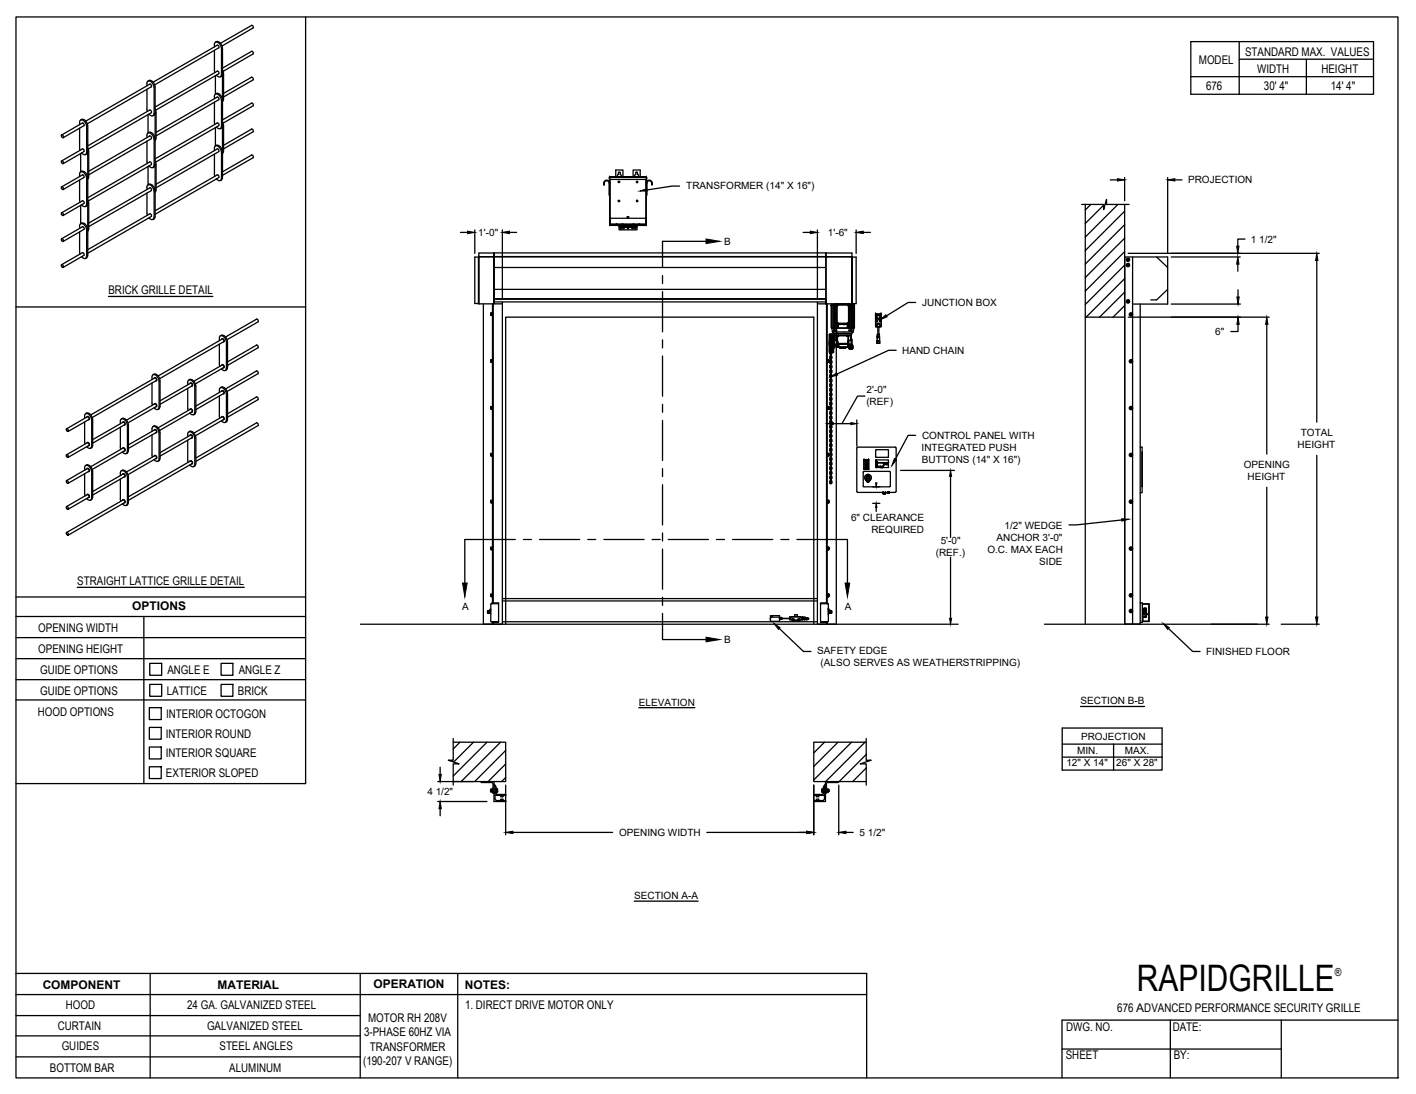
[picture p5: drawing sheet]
<svg xmlns="http://www.w3.org/2000/svg" width="279mm" height="216mm" viewBox="0 0 279 216" stroke-linecap="round" stroke-linejoin="round" font-family="sans-serif">
<defs><g id="words">
<text font-size="7.2" x="224.3" y="195.5">RAPIDGRILLE</text>
<g font-size="2.4">
<text x="245.7" y="11.1">STANDARD MAX. VALUES</text>
<text x="236.6" y="12.7">MODEL</text>
<text x="238" y="17.8">676</text>
<text x="248.1" y="14.4">WIDTH</text>
<text x="249.4" y="17.8">30' 4&quot;</text>
<text x="260.7" y="14.4">HEIGHT</text>
<text x="262.6" y="17.8">14' 4&quot;</text>
<text x="21.4" y="58">BRICK GRILLE DETAIL</text>
<text x="15.2" y="115.4">STRAIGHT LATTICE GRILLE DETAIL</text>
<text x="7.6" y="124.7">OPENING WIDTH</text>
<text x="26.1" y="120.4">OPTIONS</text>
<text x="7.6" y="128.8">OPENING HEIGHT</text>
<text x="7.9" y="132.9">GUIDE OPTIONS</text>
<text x="7.9" y="137.1">GUIDE OPTIONS</text>
<text x="32.9" y="137.1">LATTICE</text>
<text x="33" y="133">ANGLE E</text>
<text x="46.9" y="137.1">BRICK</text>
<text x="47.1" y="133">ANGLE Z</text>
<text x="7.5" y="141.3">HOOD OPTIONS</text>
<text x="32.8" y="141.7">INTERIOR OCTOGON</text>
<text x="32.7" y="145.6">INTERIOR ROUND</text>
<text x="32.7" y="149.5">INTERIOR SQUARE</text>
<text x="32.7" y="153.4">EXTERIOR SLOPED</text>
<text x="8.4" y="195.2">COMPONENT</text>
<text x="42.9" y="195.1">MATERIAL</text>
<text x="73.7" y="195">OPERATION</text>
<text x="91.7" y="195.2">NOTES:</text>
<text x="11.4" y="203.2">CURTAIN</text>
<text x="13" y="199.2">HOOD</text>
<text x="36.9" y="199.1">24 GA. GALVANIZED STEEL</text>
<text x="40.9" y="203.3">GALVANIZED STEEL</text>
<text x="72.6" y="201.7">MOTOR RH 208V</text>
<text x="91.8" y="199.1">1. DIRECT DRIVE MOTOR ONLY</text>
<text x="210.4" y="203.6">DWG. NO.</text>
<text x="220.5" y="199.8">676 ADVANCED PERFORMANCE SECURITY GRILLE</text>
<text x="231.4" y="203.4">DATE:</text>
<text x="12.2" y="207.3">GUIDES</text>
<text x="43.3" y="207.2">STEEL ANGLES</text>
<text x="71.8" y="204.5">3-PHASE 60HZ VIA</text>
<text x="73" y="207.3">TRANSFORMER</text>
<text x="210.3" y="209.1">SHEET</text>
<text x="231.6" y="209">BY:</text>
<text x="9.8" y="211.5">BOTTOM BAR</text>
<text x="45.2" y="211.6">ALUMINUM</text>
<text x="71.6" y="210.2">(190-207 V RANGE)</text>
</g>
<text font-size="2.2" x="263.4" y="192.7">®</text>
<g font-size="2">
<text x="135.4" y="37.3">TRANSFORMER (14&quot; X 16&quot;)</text>
<text x="234.4" y="36.2">PROJECTION</text>
<text x="94.4" y="46.5">1'-0&quot;</text>
<text x="163.4" y="46.5">1'-6&quot;</text>
<text x="246.8" y="47.9">1 1/2&quot;</text>
<text x="142.9" y="48.4">B</text>
<text x="182" y="60.4">JUNCTION BOX</text>
<text x="178" y="69.8">HAND CHAIN</text>
<text x="239.8" y="66.1">6&quot;</text>
<text x="171" y="77.5">2'-0&quot;</text>
<text x="170.9" y="79.9">(REF)</text>
<text x="181.8" y="89">INTEGRATED PUSH</text>
<text x="181.9" y="86.7">CONTROL PANEL WITH</text>
<text x="256" y="88.5">HEIGHT</text>
<text x="256.7" y="86.1">TOTAL</text>
<text x="181.9" y="91.4">BUTTONS (14&quot; X 16&quot;)</text>
<text x="245.4" y="92.4">OPENING</text>
<text x="246.2" y="94.8">HEIGHT</text>
<text x="167.9" y="102.8">6&quot; CLEARANCE</text>
<text x="171.9" y="105.2">REQUIRED</text>
<text x="185.6" y="107.3">5'-0&quot;</text>
<text x="196.6" y="106.7">ANCHOR 3'-0&quot;</text>
<text x="198.2" y="104.3">1/2&quot; WEDGE</text>
<text x="184.6" y="109.7">(REF.)</text>
<text x="194.8" y="109.1">O.C. MAX EACH</text>
<text x="205.1" y="111.4">SIDE</text>
<text x="91.2" y="120.4">A</text>
<text x="166.7" y="120.4">A</text>
<text x="142.9" y="127">B</text>
<text x="161.3" y="129.1">SAFETY EDGE</text>
<text x="161.9" y="131.5">(ALSO SERVES AS WEATHERSTRIPPING)</text>
<text x="238" y="129.3">FINISHED FLOOR</text>
<text x="126" y="139.2">ELEVATION</text>
<text x="213.2" y="139">SECTION B-B</text>
<text x="212.5" y="148.9">MIN.</text>
<text x="213.3" y="146">PROJECTION</text>
<text x="221.9" y="148.9">MAX.</text>
<text x="210.4" y="151.2">12&quot; X 14&quot;</text>
<text x="220.3" y="151.2">26&quot; X 28&quot;</text>
<text x="84.3" y="156.9">4 1/2&quot;</text>
<text x="122.2" y="165">OPENING WIDTH</text>
<text x="169.6" y="165">5 1/2&quot;</text>
<text x="125.1" y="177.4">SECTION A-A</text>
</g>
</g></defs>
<!-- layer: MOTOR RH -->
<g fill="none" stroke="#000" stroke-width=".25">
<path d="M119.1 36.2v.3h.1v-.3M119.1 36.2h.1M119.1 36.1a.58 .58 0 0 1 .6-.5 .58 .58 0 0 1 .6 .6h-.1v2.3h.1M119.2 36.1a.48 .48 0 0 1 .5-.4 .48 .48 0 0 1 .5 .4M120.3 35h.1M120.3 35.4v9.1h7.2v-9.1M120.3 34.9v.1M120.4 35.4v7.7M121.5 34.9v-1.4h1.4v1.4M122 35.9h.3l-.2 .1zM122 34.1l.2-.2 .2 .2M122 34.1l-.2 .8"/>
<path d="M122.1 35.9v-.1v.1M122.1 39.5l.2 .1-.2 .2-.1-.1zM122.4 34.1l.2 .8M124.9 34.9v-1.4h1.4v1.4M125.4 34.1l.2-.2 .2 .2M125.5 34.1l-.3 .8M125.6 39.6l.1-.1 .2 .2-.2 .1zM125.6 35.9l.1-.1 .2 .1-.2 .1zM125.8 34.1l.2 .8M127.4 35.4l.1 9.1M127.5 34.9v.1M127.5 34.9h-7.2v.1h7.3v.4h-7.3v-.4l-.1 .4v-.4"/>
<path d="M127.5 34.9l.1 .1M127.5 35h.1M127.6 35v.4zM127.6 36.1a.48 .48 0 0 1 .5-.4 .48 .48 0 0 1 .5 .4M128.6 36.2v.3h.1v-.3M128.6 36.2h.1M128.7 36.1a.58 .58 0 0 0-.6-.5 .58 .58 0 0 0-.6 .5l.2 .1v2.3h-.2M218.3 39.9l-.2 .2M94.4 50.7v9.2M94.5 59.9v.1M94.5 50.7v9.2M94.5 50.7h-.1"/>
<path d="M94.5 50.7h.1M94.5 50.7h68.4v8.9h-65.4M94.5 50.7h-.8v9.2h.8M94.5 50.7h2.7M94.5 60v-10.1h2.9v10.1M94.5 60h4.6M97.2 60v59M97.3 50.7h.1M97.3 60v59M97.4 59.1v.7M97.4 58.9h65.6M97.5 59.4h.1"/>
<path d="M97.5 59.2h.1M97.5 59.6h.1M97.5 50.7h-.3M97.5 59.1h65.4M97.5 50.6h65.4M97.5 52.8h65.4M97.5 57.1h65.4M99.1 59.6v63.6h-3.7v-63.2M120.3 44.3h.1M120.3 43.2h.1M120.4 44.3h.1M120.4 43.1v1.1l7 .1"/>
<path d="M120.4 44.2l7.1 .1M120.4 44.4h.1M120.4 43.1v1.4M120.8 44.4h6.2M121.4 44.3v.1M121.7 44.3h.1M122.2 44.8h3.5h-3.5M122.2 44.5v.9h3.5v-.9M122.3 44.3v.1M122.5 44.9l-.2 .1 .2 .1h.6v-.2M122.5 44.9h.6M122.8 44.3h.1"/>
<path d="M123.1 44.3v.1M123.8 42.7l-.1 .2h.3M123.8 42.8h.2M124 42.7v.2M124.7 44.3v.1M124.8 44.9l-.1 .2h.6M124.8 44.9h.5M125 44.3h.1M125.3 44.9l.2 .1-.2 .1M125.6 44.3v.1M126.1 44.3h.1M126.4 44.3v.1"/>
<path d="M127.1 44.3v.2M127.4 44.4h.1M127.4 44.4h-7h7M127.4 43.1v1.2M127.4 44.3h.1M127.5 43.2h.1M127.5 43.1h-7.2v1.4M161.3 59.6v63.6h3.7v-63.2M161.3 60h1.7M162.9 59.6v.4M162.9 59.7h.1M162.9 59.3h.1"/>
<path d="M162.9 59.5h.1M162.9 59.2h.1M162.9 50.7h.1M163 50.7v-.8h5.1v10.1h-5.1v-9.3h5.1M163 59.1v.7M163.1 50.7h.1M163.1 60v59M163.2 50.7h-.3v-.8h-65.4v10.1M163.2 60v59.1M163.2 50.7h4.9M164.2 60l-.1 .2M164.5 60v.2h.2"/>
<path d="M164.7 60v.2h.3M165.1 60h-.1M165.2 60l-.2 .2M165.2 60h2.2M165.2 60h.1M166.2 60h.1M166.9 60h.1M167.4 60l.2 .2v3.6M167.5 60h.1M167.9 60v.2M168.1 50.7h.1M168.1 60h.1"/>
<path d="M168.1 59.9h.1M168.1 60v.2h-.5M168.1 59.9v-9.2v9.2M168.1 50.7h.8v9.2h-.8M168.2 50.7v9.2M168.4 59.9v.3M213.4 40.3h4.4v1.1l.5-2v.9h4.5M214.1 40.3v82.9M215.2 40.3l-1.1 1.1M217.8 40.5l-3.7 3.6M220.6 40.3l-6.5 6.5M221.9 41.7l-7.8 7.7"/>
<path d="M221.9 44.3l-7.8 7.8M221.9 47l-7.8 7.8M221.9 49.7l-7.8 7.7M221.9 60h.1M221.9 40.3v82.9M221.9 52.3l-7.8 7.8M221.9 55l-7.6 7.6M221.9 57.7l-4.9 4.9M222.6 52.1l.2 .1zM222.6 52.5l.2-.1zM222.6 52.1l-.2 .1v.2l.2 .1M222.6 51.1l.2 .1z"/>
<path d="M222.6 51.5l.2-.1zM222.6 51.1l-.2 .1v.2l.2 .1M222.6 59.3l.2 .1zM222.6 59.7l.2-.1zM222.6 59.3l-.2 .1v.2l.2 .1M222.6 59.3l-.3 .1 .2 .3 .3-.1-.1-.3M222.6 52.1l-.3 .1 .2 .3 .3-.1-.1-.2M222.6 59.3h.1M222.7 51.1l.1 .3-.3 .1-.2-.3 .3-.1M222.7 51.1h.1M222.8 52.2h.1M222.8 52.2v.2v-.1"/>
<path d="M222.8 52.4h.1M222.8 51.2h.1M222.8 51.2v.2v-.1M222.8 51.4h.1M222.8 59.4h.1M222.8 59.4v.2v-.1M222.8 59.6h.1M223.5 50.7v72.4M228.2 50.7l2.2 2.1M230.4 57.1l-2.2 2.1h-1.1M96.9 71.1h.1M96.9 71.4v-.3v.3"/>
<path d="M96.9 61.9h.1M96.9 62.1v-.2v.2M96.9 71.4h.1M96.9 62.1h.1M96.9 61.9l.2-.1v.4M96.9 61.8v.4M96.9 71v.5M97.1 71.4l-.2 .1M97.1 71.1h-.2v.3M97.1 62.1l-.2 .1M97.1 61.9h-.2v.2M97.1 71v.1"/>
<path d="M97.1 61.8h.1M97.1 71.4h.1M97.1 71.1v.4h-.2M97.1 71.1l-.2-.1v.1M97.1 62.1h.1M97.1 62.2h-.2M97.1 71.5h.1M97.1 62.2h.1M97.2 71v.6M97.2 61.7v.6M163.2 71h.1M163.2 71.5h.1"/>
<path d="M163.3 71.5h.1M163.3 71v.5M163.3 71.4l.2 .1h-.2zM163.3 71.1v.3M163.3 71h.1M163.5 71h.1M163.5 71.4h.1M163.5 71.1h.1M163.5 71.1v.3M163.5 71.1l-.2-.1v.1h.2M163.5 71v.5M163.6 67.5l.1 2"/>
<path d="M163.6 67.3v.3M163.6 68v-.2v.4M163.7 66v3.5M163.7 69.5h.1M163.7 66v3.4M163.7 66v1.8M163.7 67.9l.2 .2M163.7 67l.2 .2M163.7 72.5l.2 .2M163.7 73.4l.2 .2M163.7 79.8l.2 .2 .2-.2M163.7 69.4v.1"/>
<path d="M163.7 66.1l.2 .4M163.7 69.4h.1M163.7 66.1h.1M163.7 69.5l.2 .4M163.7 71.3l.2 .5M163.7 78.6l.2 .5M163.8 69.3h.1M163.8 70.7h.1M163.8 69.7l.1 .1M163.8 68.8l.1 .1M163.8 67.9l.1 .1M163.8 67h.1"/>
<path d="M163.8 71.6l.1 .1M163.8 72.5l.1 .1M163.8 73.4l.1 .1M163.8 74.3l.1 .1M163.8 74.1h.2M163.8 75.2l.1 .1M163.8 76.1l.1 .1M163.8 77.1h.1M163.8 78h.1M163.8 78.9l.1 .1M163.8 79.8l.1 .1M163.9 69.6h.1"/>
<path d="M163.9 70.3l-.1 .1M163.9 69.4l-.1 .1M163.9 68.5h-.1M163.9 67.5l-.1 .1M163.9 66.6l-.1 .1M163.9 71.2l-.1 .1M163.9 72.1l-.1 .1M163.9 73.1h-.1M163.9 74.9l-.1 .1M163.9 75.8l-.1 .1M163.9 76.7l-.1 .1M163.9 77.6l-.1 .1"/>
<path d="M163.9 78.5l-.1 .1M163.9 79.4l-.1 .1M163.9 68.4l-.2 .4 .2 .3M163.9 70.2l-.2 .5 .2 .2M163.9 69.3l-.2 .2M163.9 67.4l-.2 .5M163.9 66.5l-.2 .5M163.9 71.1l-.2 .2M163.9 72l-.2 .5M163.9 72.9l-.2 .5M163.9 73.9l-.2 .4 .2 .2M163.9 74.8l-.2 .4 .2 .2"/>
<path d="M163.9 75.7l-.2 .4 .2 .2M163.9 76.6l-.2 .5 .2 .2M163.9 77.5l-.2 .5 .2 .2M163.9 78.4l-.2 .2M163.9 79.3l-.2 .5M163.9 69.1h.1M163.9 69.1l-.1 .2M163.9 70.3h.1M163.9 69.8h.1M163.9 69.4h.1M163.9 68.8h.1M163.9 68.5h.1"/>
<path d="M163.9 67.9h.1M163.9 67.6h.1M163.9 67h.1M163.9 66.6h.1M163.9 66.4h.1M163.9 71.3h.1M163.9 70.7h.1M163.9 72.2h.1M163.9 71.6h.1M163.9 73.1h.1M163.9 72.5h.1M163.9 73.4h.1"/>
<path d="M163.9 74.9h.1M163.9 74.3h.1M163.9 75.9h.1M163.9 75.3h.1M163.9 76.8h.1M163.9 76.2h.1M163.9 77.6h.1M163.9 77.1h.1M163.9 78.6h.1M163.9 78h.1M163.9 79.5h.1M163.9 78.9h.1"/>
<path d="M163.9 79.8h.1M163.9 66.5h.1M163.9 66.4v28.9M163.9 68.6v.2M163.9 66.7v.3M163.9 67.6v.3M164 70.2l.1 .2M164 69.3l.1 .2M164 68.4l.1 .1M164 67.4l.1 .2M164 71.1l.1 .2M164 72l.1 .2"/>
<path d="M164 72.9l.1 .2M164 73.9l.1 .2M164 74.8l.1 .2M164 75.7l.1 .2M164 76.6l.1 .2M164 77.5l.1 .2M164 78.4l.1 .2M164 79.3l.1 .2M164 70.3v.1M164 69.4v.1M164 68.5h.1M164 67.5v.1"/>
<path d="M164 66.6v.1M164 71.2v.1M164 72.1v.1M164 73.1h.1M164 74.9v.1M164 75.8v.1M164 76.7v.1M164 77.6v.1M164 78.5v.1M164 79.4v.1M164 60.3h.1M164 66.5h.1"/>
<path d="M164 66.4v28.9h-.2M164 69.1h.1M164 70.7h.1M164 69.7v.1M164 68.8v.1M164 67.9v.1M164 67h.1M164 71.6v.1M164 72.5v.1M164 73.4v.1M164 74.3v.1M164 75.2v.1"/>
<path d="M164 76.1v.1M164 77.1h.1M164 78h.1M164 78.9v.1M164 79.8v.1M164 69.1l.1 .2M164.1 69.3h.1M164.1 60.3v4.5M164.1 64.8l.2 .7M164.1 68.8l-.1 .3M164.1 70.7l-.1 .2M164.1 69.7l-.1 .2"/>
<path d="M164.1 67.9l-.1 .2M164.1 67l-.1 .2M164.1 71.6l-.1 .2M164.1 72.5l-.1 .2M164.1 73.4l-.1 .2M164.1 74.3l-.1 .2M164.1 75.2l-.1 .2M164.1 76.1l-.1 .2M164.1 77.1l-.1 .2M164.1 78l-.1 .2M164.1 78.9l-.1 .2M164.1 60.2h.4"/>
<path d="M164.1 66.1l-.1 .4 .1 .2M164.1 69.4h.1M164.1 66.1h.1M164.1 60.2v.1M164.1 66.7v.3M164.1 67.6v.3M164.1 68.1h.1M164.1 68.3h.1M164.1 68.6v.2M164.1 69.2h.1M164.1 69.5v.2M164.1 70.4v.3"/>
<path d="M164.1 71.3v.3M164.1 72.2v.3M164.1 73.2v.2M164.1 74.1v.2M164.1 75v.2M164.1 75.9v.3M164.1 76.8v.3M164.1 77.7v.3M164.1 78.6v.3M164.1 79.5v.3M164.1 69.6h.3M164.2 60.3h.1"/>
<path d="M164.2 66.1v3.3M164.2 66.1v3.2M164.3 65.5h4M164.3 66.1v.2M164.3 66.2l-.1 1.6M164.3 65.5l.2 .3M164.3 67.6h.1M164.3 66.2v.1M164.3 66.1l.1 .2M164.3 69.3h.1M164.3 66.2h.1M164.3 66.6h.1"/>
<path d="M164.3 68.9h.1M164.3 68.1h.1M164.3 69.3l-.2 .1M164.3 66.6v.1M164.3 66.2v.4M164.3 68.9v.4M164.3 66.3l-.2-.2v3.3M164.3 66.3h.1M164.3 66.3v3M164.3 69.2v.2M164.3 66.2v3M164.3 67.8v1.5"/>
<path d="M164.3 67.9v.1M164.3 67.2v-.1v.2M164.3 68.5v.3v-.2M164.3 66.9v-.3v.3M164.3 68.8v.1M164.3 68.6v.3M164.3 69.2l.1 .2h-.1M164.4 66.3h.1v2.9h-.1zM164.4 68.1l-.1 1.1M164.4 67.8h.1M164.4 67.8l-.1 1.4M164.4 67.4l-.1-1.1 .1 1.5"/>
<path d="M164.4 65.9l.1 .4M164.4 65.9l-.7 .1M164.4 60.3v4.4M164.4 65.9l.1 .3M164.5 64.8h.5h-.3v.5h-.2zM164.5 69.2l-.1 .4M164.5 68.4h.1M164.5 66.7v.4M164.5 69.3l-.1 .3M164.5 67.1v1.3M164.5 67.1h.1M164.5 67l.1 1.5"/>
<path d="M164.5 65.8h3.6M164.5 65.8v.1h3.5l.1-.1M164.5 68.5h.8M164.5 68.4v.3M164.6 68.3h.1M164.6 67.2h.1M164.6 67.1l.1 .9M164.6 67.1l.6 .1M164.6 68.2v.3M164.6 65.3h.1M164.6 65.3h.2M164.6 67.1h.1"/>
<path d="M164.6 68.2h.1M164.6 60.3h-.6v4.4h.6M164.6 60.2v4.6h-.5M164.6 68v.2M164.6 68h.7M164.6 68.1h.1M164.6 65.9v1M164.7 68.1h.1M164.7 68.2h.1M164.7 68.1v.1M164.7 65.3v.1M164.7 60.3v4.4"/>
<path d="M164.7 66.3h.4M164.7 68.2l.7 .1M164.7 68.2v.1M164.7 68.2h-.1M164.7 68v.1M164.7 68.3h.7M164.7 68v.3M164.7 67.9h.6M164.8 64.7h3M164.8 60.2v.1M164.8 66.2v.9h-.2M164.8 65.3h.1"/>
<path d="M165 63.8l.2 .2M165 60.2h.1M165 60.3v4.4l.2-.1M165 60.3h-.3v4.4l.3-.1M165 60.3h.1M165 63.8h.1M165 63.9v.8M165 64.8l.1 .5h-.5M165 60.2v3.6M165 63.6l.2 .1zM165 60.4v3.2M165.1 60.1h2.4v3.8h-2.4z"/>
<path d="M165.1 66.3h.1M165.1 66.2v.1M165.1 66.3h.4M165.2 60.3l.1-.2h1.9l.2 .2M165.2 60.3l-.1 3.3 .2 .2M165.2 60.3l-.2 .1h.2M165.2 63.7l.2 .2-.2-.1M165.2 63.9l2.2 .1M165.2 60.3v.1M165.2 64v.7h.1v-.7M165.2 66.3h.2M165.2 66.3v.9h-.4"/>
<path d="M165.2 66.3v.9M165.2 67.2l.2 .6M165.2 67.2l.1 .6M165.2 60.2v.1M165.3 60.1l.1 .1zM165.3 68.5h.1M165.3 64.6h.1M165.3 68h.1M165.3 67.8l.1 .1M165.3 68l.2 .2-.1 .1M165.3 67.9v.1M165.3 67.8h.1"/>
<path d="M165.4 68.5h1.8M165.4 67.9h.1M165.4 68.3l-.1 .2M165.4 68.5h.1M165.4 60.2h1.8l.2 .2v3.2l-.2 .2h-1.8l-.2-.2v-3.2zM165.4 68.3h.1M165.4 63.9h1.8M165.4 60.1h1.8M165.4 66.3h.1M165.4 67.9v-.1h1.9v.1h-1.9M165.4 67.9a.25 .25 0 0 1 .1 .3 .25 .25 0 0 1-.2 .2v.1M165.4 67.9l-.1 .1"/>
<path d="M165.4 64v.7h1.8v-.7M165.5 66.3h-.1M165.5 64h.5M165.5 66.3h1.6M165.5 66.2v.1M165.7 68.5v.1M165.8 68.7h.1M165.8 68.7h1M165.8 68.7l-.1-.2h1.2l-.1 .2M166.1 64h.9M166.8 68.7h.1M166.9 68.5v.1"/>
<path d="M167.1 66.3h.1M167.1 66.2v.1M167.1 66.3h.3M167.2 64.6h.1M167.2 66.3h.2M167.2 66.3h.1M167.2 68.5h.1M167.2 60.1l.1 .1M167.3 64v.7h.1v-.7M167.3 68.5h-.1M167.3 67.9v.5M167.3 67.2l.2 .1v1h.3"/>
<path d="M167.3 67.3h.1M167.3 68.4h.1M167.3 68.4l-2 .1M167.3 67.8h.1M167.3 67.9h.1M167.4 67.8h.1M167.3 67.8v-.5l.1 .5M167.3 67.8l.1 .6M167.3 68.4v.2h.5M167.3 60.2l.1 .1M167.3 63.8h-.1M167.4 66.3l-.1 1.5"/>
<path d="M167.4 68.4h.1M167.4 67.8v.8M167.4 66.3v.9M167.4 67.3v1.1M167.4 67.3h.1M167.4 64.6h.1M167.4 60.3l.1 3.3-.3 .2M167.4 68.2h.1M167.4 67.3v.6h.5M167.4 68.3v.1M167.4 60.3l.2 .1M167.4 63.6h.2l-.2 .1z"/>
<path d="M167.4 63.7l-.1 .1M167.4 63.9v.1M167.4 64.6l1.2 .1v-4.4h-.4v4.4M167.4 67.9v.1M167.4 68.2v.1M167.4 66.3h.1M167.4 68.6l.2 .1M167.4 66.2v.1M167.4 66.3h.5M167.5 68.2h.3M167.5 68.8h.1M167.5 68.6l.2 .2"/>
<path d="M167.5 68.7l.2-.1v.2zM167.6 68.7h.1M167.6 60.4v3.2M167.6 64.8h.5v.5h-.6zM167.6 68.8h.5M167.6 68.8h.1M167.6 68.8h.3M167.6 63.8l-.2 .2M167.6 61.4v.9M167.6 61.4h.1M167.6 62.2h.1M167.6 62.4v.5"/>
<path d="M167.6 60.5v.7M167.6 60.5h.1M167.6 61.2h.1M167.6 63.1v.5M167.6 63.1h.1M167.6 63.6h.1M167.6 61.4v.8M167.6 60.3h.1M167.6 64.6l.1 .1M167.6 60.3v.2M167.6 61.2v.2M167.6 62.2v.2"/>
<path d="M167.6 62.8v.4M167.6 63.5v1.2M167.7 68.6h.1M167.7 68.8h.1M167.7 68.6h.3M167.8 68.8h.1M167.8 68.8h.1h-.1M167.8 68.8h.1zM167.8 68v.4zM167.8 68.4v.3zM167.8 65.3h.1M167.8 65.3h.2"/>
<path d="M167.8 68h.1M167.8 68.6v.1M167.8 68v.3M167.8 68.3v.3M167.8 68v.2M167.8 66.2v.9M167.8 68.3l.1 .2M167.8 68.6h.1M167.8 68.2v.2M167.8 60.2v.1M167.8 68.2h.1M167.9 68.6h.1"/>
<path d="M167.9 68.8h.1M167.9 68.3v.3M167.9 68.5l-.1 .1M167.9 68.5v.1M167.9 68.8h-.1h.1M167.9 68.8h-.1M167.9 60.3v4.4v-4.4h-.3M167.9 68.5h.1M167.9 67h.1M167.9 64.8v.6M167.9 68.6v-.4l.1 .5M167.9 68.2l.2-.2v.3"/>
<path d="M167.9 67v1M167.9 67v-.8h-3.2l-.1 .9M167.9 67v.1l-.6 .1M167.9 68h-.5v.2M167.9 65.9l.1 .2M167.9 66h.1M167.9 68.6l.1 .1M167.9 66l.1 .1M168 67h.1v1.3M168 66.9l-.1 .1M168 66.1h.1M168 65.9v1"/>
<path d="M168 68.8h.1M168 68.8h.1h-.1M168 68.8h.1zM168 60.2v4.6h.5M168 60.3h.6M168 65.3h.1M168.1 68.8h.1M168.1 67v1M168.1 68.3v.4M168.1 68.3l-.1 .1M168.1 68.6l-.1 .1M168.1 68.2l.1 .1z"/>
<path d="M168.1 68.6h.1M168.1 68.1h.1M168.1 68.6v.2l.1-.1-.1-.1M168.1 68.4l.1 .1zM168.1 68.4l.1 .3M168.1 68.4h.1M168.1 68.3v.3M168.1 68.5v.1M168.1 60.2h.3M168.1 68.2h.1M168.1 68.3h.1M168.1 68.3v.1"/>
<path d="M168.1 68.2v.1M168.2 68.1l-.1 .1M168.2 68.2h.1M168.2 68.7l-.5 .1M168.2 68.4h.1M168.2 68.4l.1 .1-.1 .2M168.2 68.7h.1M168.3 68.8h-.1M168.3 68.2h-.1M168.3 65.5l-.2 .3M168.4 60.2l.1 4.6-.2 .7M168.4 60.2h.1"/>
<path d="M168.5 60.3h.1M168.5 60.3v4.4M168.6 60.3h.1M172.8 64.4v.1M172.8 62h.1M172.8 62v2.3M172.8 62h1M172.8 62v2.5M172.8 64.3h.1M172.8 64.3h.3M172.9 64.3l.2 .2M172.9 64.4h.1"/>
<path d="M172.9 63.4h.1M172.9 63.3h.1M172.9 62.8h.1M172.9 62.2h.1M172.9 62.3h.1M173 63.4h.1M173 62.3h.1M173 64.3v.2M173 62.2h.1M173 63.3h.1M173 62.8h.1M173.1 67.4h.5"/>
<path d="M173.1 67.4h.1M173.1 64.5h.1M173.1 64.3v.2h.5M173.1 64h.1M173.1 64h.5M173.1 67.7h.5M173.1 67.7h.1M173.1 64v.3M173.1 67.4v.3M173.1 66.4v.2M173.1 67.3h.5M173.1 67.3h.1"/>
<path d="M173.1 66.4h.4M173.1 66.4h.1M173.1 66.7h.5v.6M173.1 66.7h.1M173.1 67.3v.1M173.1 66.7v.6M173.1 66.1v.3M173.1 66.1h.4M173.1 66.1h.4v.3M173.1 66.1h.1M173.2 64.5h.3M173.2 64.5h.1"/>
<path d="M173.2 64.5v1.6M173.2 63.8l-.2 .2M173.2 63.8h.2M173.4 63.8l.2 .2M173.5 64.5l-.1 1.6M173.5 66.1h.1M173.5 66.4v.2M173.6 67.7h.1M173.6 67.3v.4M173.6 64v.3h.2M173.6 64.3v.2M173.6 62.2v.1"/>
<path d="M173.6 62.2l.1 .1zM173.6 63.4h.1M173.6 63.3h.1M173.6 62.8h.1M173.6 62.2h.1M173.6 62.3h.1M173.6 64.4h.2M173.7 63.4h.1M173.7 62.8h.1M173.7 62.3h.1M173.7 63.3h.1M173.7 62.2h.1"/>
<path d="M173.7 64.3v.2M173.8 64.4l-.2 .1M173.8 62h.1M173.8 64.3h.1M173.8 62l.1 2.3M173.9 62v2.5M214.1 62.6h7.8M221.9 60.3l-2.3 2.3M223.2 71.1l.2 .1zM223.2 71.5l.2-.1zM223.2 71.1l-.3 .1v.2l.3 .1M223.4 71.2v.2v-.1"/>
<path d="M223.5 60h6.9v-9.3h-8.5v72.4h3.1v-63.1M96.9 98.9h.1M96.9 99.1v-.2v.2M96.9 89.6h.1M96.9 89.9v-.3v.3M96.9 80.4h.1M96.9 80.6v-.2v.2M96.9 99.1h.1M96.9 89.9h.1M96.9 80.6h.1M96.9 98.9l.2-.1v.4M96.9 80.4l.2-.1v.4"/>
<path d="M96.9 80.3v.4M96.9 89.5v.5M96.9 98.8v.4M97.1 99.1l-.2 .1M97.1 98.9h-.2v.2M97.1 89.9l-.2 .1M97.1 89.6h-.2v.3M97.1 80.6l-.2 .1M97.1 80.4h-.2v.2M97.1 98.8h.1M97.1 89.5v.1M97.1 80.3h.1"/>
<path d="M97.1 99.1h.1M97.1 99.2h-.2M97.1 89.9h.1M97.1 89.6v.4h-.2M97.1 89.6l-.2-.1v.1M97.1 80.6h.1M97.1 80.7h-.2M97.1 99.2h.1M97.1 90h.1M97.1 80.7h.1M97.2 98.7v.6M97.2 89.5v.6"/>
<path d="M97.2 80.2v.6M163.2 98.7h.1M163.2 89.5h.1M163.2 90h.1M163.2 80.2h.1M163.3 98.7l-.1 .6M163.3 99.2v.1M163.3 90h.1M163.3 80.2l-.1 .6M163.3 89.5v.5M163.3 80.7v.1M163.3 98.9h.2v.2h-.2z"/>
<path d="M163.3 98.9v-.2h.2v.2M163.3 99.1v.2M163.3 89.6v.3M163.3 80.4v.2M163.3 98.7v.1M163.3 89.5h.1M163.3 80.2v.1M163.5 99.1v.2h-.2M163.5 89.6h-.2v-.1l.2 .1v.4M163.5 89.9h-.2v.1M163.5 80.4h-.2v-.2a.27 .27 0 0 1 .2 .3 .27 .27 0 0 1-.2 .3M163.5 80.6h-.2v.2"/>
<path d="M163.5 80.2v.6M163.5 89.5v.5M163.5 98.7v.6M163.5 89.9h.1M163.5 89.6h.1M163.5 99.1h.1M163.5 98.9h.1M163.5 90h-.2M163.5 80.6h.1M163.5 80.4h.1M163.5 80.4v.2M163.5 89.6v.3"/>
<path d="M163.5 98.9v.2M163.5 90h.1M163.7 80.7l.2 .2M163.7 87.1l.2 .2M163.7 88.9l.2 .2M163.7 90.7l.2 .2M163.7 91.6l.2 .2M163.7 87.7l.2 .5M163.8 80.7l.1 .1M163.8 81.6l.1 .1M163.8 81.4h.2M163.8 82.5l.1 .1"/>
<path d="M163.8 83.4l.1 .1M163.8 84.3l.1 .1M163.8 85.2l.1 .1M163.8 86.2h.1M163.8 87.1l.1 .1M163.8 88l.1 .1M163.8 88.9l.1 .1M163.8 89.8l.1 .1M163.8 89.5h.2M163.8 90.7l.1 .1M163.8 91.6l.1 .1M163.8 92.5h.2"/>
<path d="M163.8 93.5h.1M163.8 93.2h.2M163.8 94.4h.1M163.9 80.4h-.1M163.9 82.2l-.1 .1M163.9 83.1l-.1 .1M163.9 84l-.1 .1M163.9 84.9l-.1 .1M163.9 85.8l-.1 .1M163.9 86.7l-.1 .1M163.9 87.6l-.1 .1M163.9 88.6h-.1"/>
<path d="M163.9 90.4l-.1 .1M163.9 91.3h-.1M163.9 92.2l-.1 .1M163.9 94l-.1 .1M163.9 94.9l-.1 .1M163.9 80.3l-.2 .4M163.9 81.2l-.2 .4 .2 .2M163.9 82.1l-.2 .4 .2 .2M163.9 83l-.2 .4 .2 .2M163.9 83.9l-.2 .4 .2 .2M163.9 84.8l-.2 .4 .2 .2M163.9 85.7l-.1 .6h.3v-.1"/>
<path d="M163.9 86.6l-.2 .5M163.9 87.5l-.2 .2M163.9 88.4l-.2 .5M163.9 89.4l-.2 .4 .2 .2M163.9 90.3l-.2 .4M163.9 91.2l-.2 .4M163.9 92.1l-.1 .6h.3v-.2M163.9 93l-.2 .5 .2 .2M163.9 93.9l-.2 .5 .2 .2M163.9 94.8l-.1 .6h.3v-.1M163.9 80.4h.1M163.9 80.7h.1"/>
<path d="M163.9 82.2h.1M163.9 81.7h.1M163.9 83.1h.1M163.9 82.5h.1M163.9 84h.1M163.9 83.4h.1M163.9 84.9h.1M163.9 84.4h.1M163.9 85.8h.1M163.9 85.3h.1M163.9 86.8h.1M163.9 86.2h.1"/>
<path d="M163.9 87.7h.1M163.9 87.1h.1M163.9 88.6h.1M163.9 88h.1M163.9 88.9h.1M163.9 90.4h.1M163.9 89.8h.1M163.9 91.3h.1M163.9 90.7h.1M163.9 92.2h.1M163.9 91.6h.1M163.9 94.1h.1"/>
<path d="M163.9 93.5h.1M163.9 95h.1M163.9 94.4h.1M163.9 82.7h.1M164 80.3l.1 .1M164 81.2l.1 .2M164 82.1l.1 .2M164 83l.1 .2M164 83.9l.1 .2M164 84.8l.1 .2M164 85.7l.1 .2M164 86.6l.1 .2"/>
<path d="M164 87.5l.1 .2M164 88.4l.1 .2M164 89.4l.1 .1M164 90.3l.1 .2M164 91.2l.1 .1M164 92.1l.1 .2M164 93l.1 .2M164 93.9l.1 .2M164 94.8l.1 .2M164 80.4h.1M164 82.2v.1M164 83.1v.1"/>
<path d="M164 84v.1M164 84.9v.1M164 85.8v.1M164 86.7v.1M164 87.6v.1M164 88.6h.1M164 90.4v.1M164 91.3h.1M164 92.2v.1M164 94v.1M164 94.9v.1M164 80.7v.1"/>
<path d="M164 81.6v.1M164 82.5v.1M164 83.4v.1M164 84.3v.1M164 85.2v.1M164 86.2h.1M164 87.1v.1M164 88v.1M164 88.9v.1M164 89.8v.1M164 90.7v.1M164 91.6v.1"/>
<path d="M164 93.5h.1M164 94.4h.1M164.1 80.7l-.1 .2M164.1 81.6l-.1 .2M164.1 82.5l-.1 .2M164.1 83.4l-.1 .2M164.1 84.3l-.1 .2M164.1 85.2l-.1 .2M164.1 87.1l-.1 .2M164.1 88l-.1 .2M164.1 88.9l-.1 .2M164.1 89.8l-.1 .2"/>
<path d="M164.1 90.7l-.1 .2M164.1 91.6l-.1 .2M164.1 93.5l-.1 .2M164.1 94.4l-.1 .2M164.1 80.5v.2M164.1 81.4v.2M164.1 82.3v.3M164.1 83.2v.2M164.1 84.1v.2M164.1 85v.3M164.1 85.9v.3M164.1 86.8v.3"/>
<path d="M164.1 87.7v.3M164.1 88.6v.3M164.1 89.6v.2M164.1 90.5v.2M164.1 91.4v.2M164.1 92.3v.2M164.1 93.2v.3M164.1 94.1v.3M164.1 95v.3M170.3 93.2l.2-.2 5.1 .1 .1 2.8M170.3 95.9l.1 .2M170.3 93.2v2.7"/>
<path d="M170.5 90.7v1.9h.9v-1.9M170.5 96.1h5M170.5 90.7h.9M170.5 90.7v1.9M170.5 92.6h.1M170.5 90.7h.1M170.8 92.3h.1M170.9 91h.1M170.9 91.7h.1M170.8 92.2h.1M170.9 91.6v.1M170.9 92.3h.1"/>
<path d="M170.9 91.1h.1M171 92.3h.1M171 91.7h.1M170.9 91v.1M170.9 94.4v.4M170.9 94.8l.4 .4M170.9 94.8a.65 .65 0 0 1-.1-.9 .65 .65 0 0 1 1 0 .65 .65 0 0 1-.2 .9M171 91h.1M171 91.1h.1M171 94.8l.3 .3M171 91v.1M171 92.2v.1"/>
<path d="M171 91.6v.1M171.1 92.3h.1M171.1 92.3h-.1M171.1 94l-.2 .4M171.1 93.8h.3M171.1 94h.3M171.1 94l-.1 .4M171.1 94h.1M171.1 94h.3v1h-.3zM171.1 93.9v.1M171.2 94h.2M171.3 95.1v.1"/>
<path d="M171.4 90.7h.1M171.4 92.6h.1M171.4 90.7v1.9M171.4 94l.2 .4M171.4 94l.1 .4M171.4 94h.1M171.4 93.9v.1M171.6 94.8l-.3 .3M171.6 94.4v.4M171.6 94.8l-.3 .4M172.8 88.8h2.5v1.5h-2.5zM172.8 90.8h2.5v1.5h-2.5z"/>
<path d="M172.9 90.8v1.5M172.9 92h.1M172.9 92h.2M172.9 90.8v.3M172.9 91.1v.9M172.9 92.1v.2M172.9 91.3h2.4M173 91.1h-.1M173 92h-.1M173 91.1h.1M173 92h.1M173.1 91.1h-.2"/>
<path d="M173.1 92l-.2 .1M173.1 91.4h1.3l-.1 .8h-1.1zM173.1 91.8h.1M173.2 92.2h.1M173.7 92.2h.1M173.7 92.3h.1M173.7 92.3h.5M173.8 92.2h.4h-.4M173.8 92.3h.1M173.9 92.2h.1M173.9 92.2v.1M174 92.3h.1"/>
<path d="M174.1 92.3h.1M174.1 92.2h.1M174.2 92.2h.1M174.3 97.4h.1M174.3 97.3h.1M174.3 97.4h.4M174.3 97.2v.3h.4v-.3M174.3 97.3h.4M174.7 97.4h.1M174.7 97.3h.1M174.7 97.4h-.4h.4M174.7 97.3h-.4h.4"/>
<path d="M174.8 91.6l.1 .1zM175.2 97.3h.1M175.2 97.3h.3M175.2 97.2v.2h.3v-.2M175.2 91.4h.1M175.3 91.4h.1M175.3 91.4h-.3h.3M175.5 97.3h.1M175.5 97.3h-.3h.3M175.7 95.9l-.2 .2M176.8 88.4l-.2-.2-7.5 .1v8.7l.1 .2h7.4l.2-.2M176.8 88.4v8.6"/>
<path d="M223.2 89.6l.2 .1zM223.2 90l.2-.1zM223.2 89.6l-.3 .1v.2l.3 .1M223.2 98.8l.2 .1zM223.2 99.3l.2-.2zM223.2 98.8l-.3 .1v.2l.3 .2M223.2 80.3l.2 .1zM223.2 80.8l.2-.1zM223.2 80.3l-.3 .1v.3l.3 .1M223.4 89.7v.2v-.1M223.4 98.9v.2v-.1M223.4 80.4v.3v-.2"/>
<path d="M225 88.2h.4v9h-.4M225.4 96h.1M225.4 89.3h.1M225.4 89.3v6.7M225.4 89.4h.1M225.4 89.4v6.5M96.9 117.4h.1M96.9 117.6v-.2v.2M96.9 108.1h.1M96.9 108.4v-.3v.3M96.9 117.6h.1M96.9 108.4h.1"/>
<path d="M96.9 117.4l.2-.1v.4M96.9 117.3v.4M96.9 108v.5M97.1 119.1v-.1h1.3v3.8h-1.3v-.1M97.1 117.6l-.2 .1M97.1 117.4h-.2v.2M97.1 108.4l-.2 .1M97.1 108.1h-.2v.3M97.1 117.3h.1M97.1 108v.1M97.1 117.6h.1M97.1 117.7h-.2"/>
<path d="M97.1 108.4h.1M97.1 108.1v.4h-.2M97.1 108.1l-.2-.1v.1M97.1 117.7h.1M97.1 108.5h.1M97.2 108v.6M97.2 117.2v.6M98.4 119.1h-1.6v3.6h1.6M99.1 118.6h62.2M99.1 118.1h62.2M161.9 119.1h1.5v3.6h-1.5M163.2 119.1v-.1h-1.3v3.8h1.3v-.1"/>
<path d="M163.2 108h.1M163.2 108.5h.1M163.2 117.2h.1M163.3 117.2l-.1 .6M163.3 117.7v.1M163.3 108.5h.1M163.3 108v.5M163.3 117.6l.2 .1-.2 .1zM163.3 117.4v.2M163.3 108h.2v.1h-.2zM163.3 108.1v.3M163.3 117.2v.1"/>
<path d="M163.3 108h.1M163.5 108.1v.4M163.5 108.4h-.2v.1M163.5 108v.5M163.5 117.2v.1M163.5 117.6h.1M163.5 117.4h.1M163.5 108.4h.1M163.5 108.1h.1M163.5 117.3v.3M163.5 117.3l-.2-.1v.2h.2M163.5 108.5h-.2"/>
<path d="M163.5 117.3v.5M163.5 108.1v.3M163.5 117.4v.2M163.5 108.5h.1M223.2 108l.2 .2zM223.2 108.5l.2-.1zM223.2 108l-.3 .2v.2l.3 .1M223.2 117.3l.2 .1zM223.2 117.7l.2-.1zM223.2 117.3l-.3 .1v.2l.3 .1M223.4 108.2v.2v-.1M223.4 117.4v.2v-.1"/>
<path d="M225 119h.4v3.8h-.4M225.4 119.1h1.4v3.6h-1.4M225.4 119.2h1.3v3.4h-1.3M71.1 123.2h118M96.3 120.5v.5M96.3 120.5h.1M96.3 121h.1M96.3 120.8h.2M96.3 120.5h.2v.5h-.2M96.3 120.5v.1M96.5 120.6h.1M96.5 120.9h.1"/>
<path d="M96.6 120.7v.2M96.6 120.6h.1M96.6 120.7l-.1 .2M96.6 120.6v.3M96.6 120.6v.1M96.6 120.8v.1M96.6 120.9h.1M96.6 120.6v.2M96.6 120.8h.1M96.7 121h.1M96.8 120.5v.1M96.8 120.4l-.1 .6h-.1v-.5l.2 .1"/>
<path d="M96.8 120.4h.1M96.8 120.2v.8M97.2 122.8v.4M97.3 122.8v.4M99.1 122.7h62.2M99.8 123.2v-60.6h60.8v60.6M152 121.5h1.8v1.1h-1.8zM153.8 121.8h-1.8v.6M153.8 122.2h.1M153.8 121.9h.1M153.8 122h.1M153.8 122.1h.1"/>
<path d="M153.8 121.9v.3M153.8 121.9l.1 .3zM153.9 122h.1M153.9 121.9v.3v-.3M153.9 122.1h.1M153.9 122h.2M153.9 122.1h.2M153.9 121.9v.3l.4-.1M153.9 121.9l.1 .1M154.1 122v.2M154.2 122h.1M154.2 122.1v-.1v.2"/>
<path d="M154.2 122.1h.1M154.2 122h1.6M154.2 122.1h1.6M154.2 122h-.2v.2M154.2 122v.1M154.2 122l.1 .1M154.3 122v.1M155.8 122.2h.1M155.8 121.9h.1M155.9 122.3h.2M156 121.9l.3-.2a.33 .33 0 0 0-.3 .3 .33 .33 0 0 0 .3 .4 .33 .33 0 0 1-.3-.2 .33 .33 0 0 1 0-.3zM156.1 121.8h-.3l.1 .5"/>
<path d="M156.4 121.7h1.4M156.4 122.5h.1M156.4 122.2h.1M156.4 122.6h.2M156.4 122.2h.2M156.4 122.3h.1M156.5 122.5h.1M156.5 122.4l-.1-.2 .2 .1-.2 .1h1.4M156.6 122.5h.1M156.6 122.5h-.2l.1 .1M156.6 122.2h.1M156.6 122.5h.9"/>
<path d="M156.6 122.2v.2M156.6 122.6h.1M156.8 121.3l-.1 .4M156.8 121.3h.5M157.3 121.3h.1M157.3 121.3l.1 .4M157.5 122.4h.2M157.5 122.5h.1M157.5 122.2h.1M157.5 122.6h.2M157.5 122.2h.2M157.5 122.3h.1"/>
<path d="M157.5 122.2v.1l.2-.1M157.6 122.5h.1M157.6 122.2v.2M157.7 122.5h.1M157.7 122.5h-.2l.1 .1M157.7 122.2h.1M157.7 122.3h.1M157.7 122.6h.1M157.8 121.7a.33 .33 0 0 1 .3 .3 .33 .33 0 0 1-.3 .4M157.8 121.7a.35 .35 0 0 1 .3 .3 .35 .35 0 0 1-.3 .4M158 121.8h.3M158 122.3h.3"/>
<path d="M158.3 122.3h.1M158.3 121.9h.1M158.3 121.8v.5M158.3 122.2h.1M158.4 121.8h.1M158.4 122.3h.1M158.4 121.8h.1v.5h-.1zM158.4 122h.1M158.5 121.9v.3M158.5 121.9h.1M158.5 122v.2M158.5 121.9v.1"/>
<path d="M158.5 122.2h.1M158.6 122l-.1 .2M158.6 122.2h.1M158.6 121.9l-.1 .3M158.6 121.9v.1M158.6 122h.2M158.8 121.9l-.2-.1v.5h.3v-.4M158.9 121.9l-.1-.1v.5M159 122l-.2 .1 .2 .1M159.1 122l.2 .1-.1 .2-.2-.2zM159.3 122l.3 .1-.3 .1M163.1 122.8v.4"/>
<path d="M163.2 122.7v.5M163.4 120.7l.1-.5h.1v.8h-.1M163.4 120.9v.5M163.4 120.2h.1M163.4 120.4h.1M163.4 120.1v.1M163.4 121.4h.1M163.4 120.2v.2M163.4 120.4h.2M163.6 120.5l-.1 .1M163.6 120.6h.1M163.6 121h.1"/>
<path d="M163.6 120.4l.1 .1M163.6 120.5h.1v.5h-.1zM163.6 120.8h.1M163.7 120.6h.1M163.7 120.8v.1M163.7 120.6v.2M163.7 120.9h.1M163.7 120.6v.3M163.7 120.7v.2M163.8 120.8l-.1 .1M163.8 120.9h.1M163.8 120.6v.2"/>
<path d="M163.8 120.6v.3M163.8 120.6h.1M163.8 120.5h.2v.5h-.2zM163.8 120.8h.2M164 121h.1M164 120.5v.1M164 120.5l.1 .1M164.1 120.9l-.1 .1M164.1 120.6v.3M206.1 123.2h42M225.4 122.5h.1M225.4 121.7h.8"/>
<path d="M225.5 121.9l-.1 .6M225.6 121.8l-.1 .1M225.7 121.2v.1M225.7 120.2h.5M225.7 120.1h.5M225.7 120.1v.6M225.7 120.1v.3h.5v-.3M225.7 120.8l.1 .2M225.7 120.9v.5M225.7 120.4v.2M225.8 120.9l-.1-.1v.6h.5l-.1-.3h-.4M225.8 120.1h.3"/>
<path d="M225.8 120.2l-.1 .5M225.8 121h.3l.1-.2v1M225.8 121h.1M225.8 121h.2M225.9 120.9h.1M226 120.2v.3M226.1 120.5l-.3 .1M226.1 120.5l.1 .3M226.1 120.5v.1M226.1 120.6l.1 .1M226.1 120.6v-.4h-.2v.3l-.2 .3M226.1 120.9v.2"/>
<path d="M226.2 121.7l-.6 .1M226.2 121.7h-.5M226.2 121.7h.1M226.2 120.4h.1M226.2 120.5v1.2M226.2 120.1v.6M226.2 121.2h.1M226.2 120.8l-.1 .2M226.3 121.2h.1M226.3 121.3h.1M226.3 121.2v.1M89.4 146.5h10.4v7.7h-10.4"/>
<path d="M89.4 145.8v4.2h-.9l2.1 .7h-1.2v4.2M90.8 146.5l-1.4 1.3M93.4 146.5l-3.9 3.9M94.8 154.2l.2 .2M95 154.4h2M96.1 146.5l-6.7 6.6M96.8 156.2h.1M96.8 155.8h.1M96.8 155.8v.4M96.9 155.7v.6h.3M96.9 155.7h.3M96.9 155.7v.6"/>
<path d="M96.9 156h.3M97 154.4l.3 .3-.1 1.8 .1-.9M97.2 155.7v.3M97.2 156v.3M97.3 156.3l.2 .2M97.5 154.9l.1 .2M97.5 154.9h.1M97.5 156.5h.1M97.5 154.2v4h2.3M97.7 155.1l.1 .2M97.7 155.1h.1M97.7 155.1v2.5l.3 .4"/>
<path d="M97.7 157h2.1M97.8 156.5l.3 .3h1.5l.2 .2M97.9 155.7h.3v.6h-.3M97.9 155.6v.1M97.9 155.3v1.2M97.9 155.7l.1 .2-.1 .1M97.9 156.3v.2M98 156.3h.1M98 155.7v.6M98 158h1.6l.2 .2M98.1 155.7v.3h-.1l-.1 .3M98.1 156.3h.1"/>
<path d="M98.1 156v.3h-.1M98.8 146.5l-7.8 7.7M98.8 157v.2h.5v-.2M98.8 158v-.3h.5v.3M99.8 157h.1M99.8 158.2h.1M99.8 148.1l-6.1 6.1M99.8 150.8l-3.5 3.4M99.8 153.4l-.8 .8M160.6 157h.1M160.6 158.2h.1M160.6 157h2.1"/>
<path d="M161.1 157v.2h.5v-.2M161.1 158v-.3h.5v.3M162.2 156.3h.3M162.2 156v.3h.2M162.2 156.3h.1M162.2 155.7v.3h.2l.1 .3M162.3 158h-1.5l-.2 .2M162.4 155.7v.3h.1M162.5 156.5l-.2 .3h-1.5l-.2 .2M162.5 155.7h-.3v.6M162.5 155.6l-.1 .1 .1 .8M162.7 155.1l-.2 .2v1.2"/>
<path d="M162.7 155.1h.1M162.7 155.1v2.5l-.4 .4M162.7 146.5l-2.1 2.1M162.9 154.9l-.2 .2M162.9 154.9h.1M162.9 156.5h.1M162.9 154.2v4h-2.3M163 156.3l-.1 .2M163.1 154.7v1.8v-.9M163.1 155.7h.4v.6h-.4M163.2 155.7v.3M163.2 156v.3"/>
<path d="M163.2 156h.2M163.3 154.4l-.3 .3M163.3 154.4h2M163.4 156v.3M163.4 155.7v.3M163.5 156.2h.1M163.5 155.8h.1M163.5 155.8v.4M165.4 146.5l-4.8 4.8M165.5 154.2l-.2 .2M168 146.5l-7.4 7.4M170.7 146.5l-7.8 7.7"/>
<path d="M170.9 146.5h-10.3v7.7h10.3M170.9 145.8v4.2h1l-2.1 .7h1.1v4.2M170.9 148.9l-5.3 5.3M170.9 151.6l-2.6 2.6M170.9 154.2h.1"/>
<circle cx="123.9" cy="45" r=".14"/>
<circle cx="123.9" cy="42.8" r=".1"/>
<circle cx="222.6" cy="52.3" r=".33"/>
<circle cx="222.6" cy="51.3" r=".33"/>
<circle cx="222.6" cy="59.5" r=".33"/>
<circle cx="222.6" cy="51.3" r=".2"/>
<circle cx="222.6" cy="59.5" r=".2"/>
<circle cx="222.6" cy="52.3" r=".2"/>
<circle cx="222.6" cy="59.5" r=".14"/>
<circle cx="222.6" cy="51.3" r=".14"/>
<circle cx="222.6" cy="52.3" r=".14"/>
<circle cx="173" cy="62.2" r=".12"/>
<circle cx="173" cy="63.4" r=".12"/>
<circle cx="173" cy="62.8" r=".12"/>
<circle cx="173" cy="63.4" r=".07"/>
<circle cx="173" cy="62.2" r=".07"/>
<circle cx="173" cy="62.8" r=".07"/>
<circle cx="173.3" cy="62.9" r=".07"/>
<circle cx="173.3" cy="62.2" r=".07"/>
<circle cx="173.3" cy="62.9" r=".05"/>
<circle cx="173.3" cy="62.2" r=".05"/>
<circle cx="173.6" cy="62.8" r=".12"/>
<circle cx="173.6" cy="62.2" r=".12"/>
<circle cx="173.6" cy="63.4" r=".12"/>
<circle cx="173.6" cy="63.4" r=".07"/>
<circle cx="173.6" cy="62.8" r=".07"/>
<circle cx="173.6" cy="62.8" r=".14"/>
<circle cx="173.6" cy="62.2" r=".14"/>
<circle cx="173.6" cy="63.4" r=".14"/>
<circle cx="223.1" cy="71.3" r=".33"/>
<circle cx="223.1" cy="62.1" r=".33"/>
<circle cx="223.1" cy="71.3" r=".2"/>
<circle cx="223.1" cy="62.1" r=".2"/>
<circle cx="223.1" cy="62.1" r=".12"/>
<circle cx="223.1" cy="71.3" r=".12"/>
<circle cx="223.2" cy="62.1" r=".19"/>
<circle cx="170.9" cy="91.7" r=".29"/>
<circle cx="170.9" cy="92.3" r=".29"/>
<circle cx="170.9" cy="91" r=".29"/>
<circle cx="170.9" cy="91.7" r=".22"/>
<circle cx="170.9" cy="91" r=".22"/>
<circle cx="170.9" cy="92.3" r=".22"/>
<circle cx="173" cy="92" r=".07"/>
<circle cx="173" cy="91.1" r=".07"/>
<circle cx="174.5" cy="91.6" r=".1"/>
<circle cx="174.5" cy="91.6" r=".09"/>
<circle cx="174.8" cy="91.6" r=".1"/>
<circle cx="175.2" cy="91.6" r=".1"/>
<circle cx="175.2" cy="91.6" r=".09"/>
<circle cx="223.1" cy="99" r=".33"/>
<circle cx="223.1" cy="80.5" r=".33"/>
<circle cx="223.1" cy="89.8" r=".33"/>
<circle cx="223.1" cy="99" r=".2"/>
<circle cx="223.1" cy="80.5" r=".2"/>
<circle cx="223.1" cy="89.8" r=".2"/>
<circle cx="223.1" cy="99" r=".12"/>
<circle cx="223.1" cy="80.5" r=".12"/>
<circle cx="223.1" cy="89.8" r=".12"/>
<circle cx="223.1" cy="108.3" r=".33"/>
<circle cx="223.1" cy="117.5" r=".33"/>
<circle cx="223.1" cy="117.5" r=".2"/>
<circle cx="223.1" cy="108.3" r=".2"/>
<circle cx="223.1" cy="108.3" r=".12"/>
<circle cx="223.1" cy="117.5" r=".12"/>
<circle cx="152.3" cy="121.7" r=".05"/>
<circle cx="159.2" cy="122.1" r=".2"/>
<circle cx="159.2" cy="122.1" r=".14"/>
<circle cx="159.2" cy="122.1" r=".1"/>
<circle cx="223.1" cy="120.6" r=".33"/>
<circle cx="223.1" cy="120.6" r=".2"/>
<circle cx="223.1" cy="120.6" r=".12"/>
<circle cx="223.2" cy="120.6" r=".2"/>
<circle cx="225.9" cy="120.8" r=".12"/>
<circle cx="225.9" cy="120.8" r=".24"/>
</g>
<!-- layer: ANNOTATIONS -->
<g fill="none" stroke="#000" stroke-width=".25">
<path d="M134.1 36.7h-1.5l-4.9 .8M219.1 35.5h1.4M221.9 35v4.6M230.4 35v15M231.8 35.5h1.4M90.9 45.9h1.4M93.7 45.4v4.6M99.1 45.4v13.5M100.5 45.9h1.4M158.5 45.9h1.4M161.3 45.4v13.5M168.9 45.4v4.6"/>
<path d="M170.3 45.9h1.4M180.7 59.7h-1.5l-4.3 2.6M222.6 50h37.7M231.1 50.7h13.6M244.2 52.1v1.4M244.3 57.2v1.4M245.7 47.2h-1.5v1.4M259.8 51.4v31.9M170.6 78.2h-1.4l-3.1 5.4M176.8 69.1h-1.5l-10.1 4.7M222.6 62.6h27.8M231.1 60h13.7"/>
<path d="M244.3 64v1.4h-1.4M250 64v25.6M164.4 83.6h3.5M169.1 82.9v5.1M172.2 99.3h1.4M172.2 96.1h1.4M177.7 92.8h10.6M180.7 85.9h-1.5l-2.5 4.7M187.6 94v12.1M250 96.2v25.6M259.8 89.9v31.9M172.9 100.1v.8"/>
<path d="M187.6 110v12M221.3 102.6l-8.9 1h-1.5M126 139.7h11.1M153.8 124l4.7 4.6h1.5M213.2 139.4h12.6M230.6 124l4.7 4.6h1.5M239 123.2h11.4M252.8 123.2h7.5M86.4 154.2h7M86.4 158.2h9.7M86.8 151.4v1.4M86.8 159.6v1.4"/>
<path d="M99.8 154.9v9.8M160.6 154.9v9.8M165.5 154.9v9.8M209.6 143.7h19.7v8.3h-19.7zM209.6 146.9h19.7M209.6 149.4h19.7M219.7 146.9v5.1M101.2 164.3h19.7M125.1 177.8h12.7M139.5 164.3h19.7M166.9 164.3h1.4"/>
</g>
<g fill="#000" stroke="#000" stroke-width=".2">
<path d="M126.3 37.7l1.3-.4 .1 .4zM220.5 35.3l1.4 .2-1.4 .2zM230.4 35.5l1.4-.2v.4zM92.3 45.6l1.4 .3-1.4 .2zM99.1 45.9l1.4-.3v.5zM159.9 45.6l1.4 .3-1.4 .2zM168.9 45.9l1.4-.3v.5zM244.2 50.7l.3 1.4h-.5zM244 48.6h.5l-.3 1.4zM244.1 58.6h.4l-.2 1.4zM259.8 50l.3 1.4h-.5zM163.9 74.4l1.2-.8 .2 .4z"/>
<path d="M173.7 63.1l1.1-1 .2 .4zM244.3 62.6l.2 1.4h-.4zM250 62.6l.2 1.4h-.5zM163.2 83.6l1.2-.2v.4zM167.9 83.4l1.2 .2-1.2 .2zM172.8 95.3h.2l-.1 .8zM176.5 90.5l.4 .2-.9 1.2zM187.6 92.8l.2 1.2h-.4zM172.9 99.3l.1 .8h-.2zM221.3 102.4l1.4 .1-1.3 .3zM152.7 123.1l1.2 .8-.3 .3zM187.4 122h.4l-.2 1.2z"/>
<path d="M229.5 123.1l1.2 .8-.3 .3zM249.7 121.8h.5l-.2 1.4zM259.6 121.8h.5l-.3 1.4zM86.6 152.8h.5l-.3 1.4zM86.8 158.2l.3 1.4h-.5zM99.8 164.3l1.4-.3v.5zM159.2 164l1.4 .3-1.4 .2zM165.5 164.3l1.4-.3v.5z"/>
</g>
<!-- layer: SECTION CUTS -->
<g fill="none" stroke="#000" stroke-width=".25">
<path d="M130.7 54.4v1.6M130.7 57.6v7.9M139.3 47.6h-8.6v5.2M130.7 67.1v1.6M130.7 70.3v7.9M130.7 79.8v1.6M130.7 83v7.9M130.7 92.5v1.6M130.7 95.7v7.9M101.7 106.5h-10v8.6M103.3 106.5h1.6M106.4 106.5h8"/>
<path d="M116 106.5h1.6M119.1 106.5h8M128.7 106.5h1.6M130.7 105.2v1.6M130.7 108.4v7.9M130.7 117.9v1.6M131.8 106.5h8M141.4 106.5h1.6M144.5 106.5h8M154.1 106.5h1.6M157.2 106.5h10v8.6M130.7 121.1v5.1h8.6"/>
</g>
<path d="M139.3 47.2l2.7 .4-2.7 .5zM91.3 115.1h.9l-.5 2.7zM166.8 115.1h.9l-.5 2.7zM139.3 125.8l2.7 .4-2.7 .5z" fill="#000" stroke="#000" stroke-width=".2"/>
<!-- layer: STRAIGHT LATTICE -->
<g fill="none" stroke="#000" stroke-width=".25">
<path d="M29 16.9v-.7l.2-.2a1.18 1.18 0 0 1 1.2 1.3M29 17.6v4M29.2 16a.92 .92 0 0 1 1.4 .9v.2M29.5 16.6l.3 .2v.3l-12.6 7.3M29.5 16.6l-12.6 7.3M30.2 16.2l12.6-7.3 .4 .2v.3l-12.7 7.3M30.4 17.3v5.1M30.6 17.1v25.6l-.1 .4-.3 .2M42.3 9.2l.1-.7 .1-.2a1.18 1.18 0 0 1 1.2 1.3v5.1l-.2 .4a.65 .65 0 0 1-.8-.3M42.3 9.9l.1 4.4M42.3 19.5l.1-.8 .1-.1a1.18 1.18 0 0 1 1.2 1.2v5.1l-.2 .4a.65 .65 0 0 1-.8-.3M42.5 14.9v3.7a.92 .92 0 0 1 1.4 .8v.3"/>
<path d="M42.7 8.2a1.18 1.18 0 0 1 1.2 1.3v25.6l-.1 .3-.3 .2M42.7 8.2l-.2 .1M42.8 14l.4 .2v.4l-12.5 7.1M42.9 14.1l-12.3 7M43.9 14.6l-.1 .3-.3 .3M43.9 13.8l.2 .7v5.1l-.2 .4M44.1 18.4l5.5-3.2 .3 .2v.4l-5.8 3.3M49.6 5l.3 .2v.3l-6.1 3.6M49.6 10.1l.3 .2v.3l-5.9 3.5M49.6 5l-6.1 3.5M49.6 10.1l-5.7 3.3M12.2 26.6l.3 .2v.4l-.3-.2z"/>
<path d="M12.2 31.7l.3 .2v.4l-.3-.2zM12.2 36.9l.3 .1v.4l-.3-.2zM15.7 24.1l.2-.4a1.18 1.18 0 0 1 1.2 1.2M15.7 39.5l.1 .4M15.7 25.3l.1 4.4M15.7 34.8l.1-.7 .1-.2a1.18 1.18 0 0 1 1.2 1.3M15.7 24.2v.4M15.7 35.5v4M15.9 23.7a.92 .92 0 0 1 1.4 .9v25.8l-.2 .5M15.9 30.3v3.6a.92 .92 0 0 1 1.4 .9v.3M16.2 24.3l.3 .2v.3M16.2 29.4l.3 .2v.3"/>
<path d="M16.2 39.6l.3 .2v.4M16.2 34.5l.3 .2v.3M16.3 24.3l-4.2 2.3M16.3 29.4l-4.2 2.4M16.3 39.6l-4.2 2.4M16.3 34.5l-4.2 2.4M16.6 24.8l-4.1 2.4M16.6 29.9l-4.1 2.4M16.6 35l-4.1 2.4M17.1 30l-.2 .5a.65 .65 0 0 1-.8-.3M17.1 25v5.1M17.1 35.2v5.1"/>
<path d="M17.3 29.2l.2 .6v5.1l-.2 .5M17.3 39.4l.2 .7v5.1l-.2 .4M17.3 29.9l-.1 .4-.3 .2M17.3 28.8l12.2-7.1 .3 .2v.3l-12.4 7.2M29 21.6l.1 .4M29 37.4v-.8l.2-.1a1.18 1.18 0 0 1 1.2 1.2M29 27.9l.1 4.3M29 27.2v-.8l.2-.2a1.18 1.18 0 0 1 1.2 1.3M29 38.1v4M29.2 32.9v3.6a.92 .92 0 0 1 1.4 .9v.2M29.2 22.6v3.6l.2-.1M29.4 26.1a1.18 1.18 0 0 1 1.2 1.3"/>
<path d="M29.5 31.9l.3 .2v.4M29.5 37.1l.3 .1v.4l-12.3 7.1M29.5 32l-12.2 7M29.5 37.1l-12 6.9M29.8 27.3v-.3l-.3-.2-12 7M29.9 32.5l-12.5 7.1M29.9 27.4l-12.4 7.1M30.4 32.6l-.2 .4a.65 .65 0 0 1-.8-.3M30.4 22.4l-.2 .4a.65 .65 0 0 1-.8-.3M30.4 22.7l-.2 .1M30.4 27.5v5.1M30.4 37.7v5.2"/>
<path d="M30.6 31.7l.2 .7M30.6 21.5l.2 .7v5.1l-.2 .4M30.6 32.5l-.1 .3-.3 .3M30.6 22.3l-.2 .4M30.8 32.4v5.1l-.2 .4M30.8 26.1l12-6.9 .4 .1v.4l-12.4 7.1M42.3 20.2l.1 4.3M42.3 29.7l.1-.7 .1-.2a1.18 1.18 0 0 1 1.2 1.2M42.3 30.4l.1 4.4M42.5 25.2v3.6l.2-.1M42.7 28.7a1.18 1.18 0 0 1 1.2 1.2M42.8 34.5l.4 .2v.3"/>
<path d="M42.9 34.5l-12.3 7.1M43.2 24.8v-.4l-.4-.1-12.2 7M43.2 29.9v-.3l-.4-.2-12 7M43.2 24.8l-12.5 7.2M43.2 35.1l-12.6 7.2M43.2 29.9l-12.4 7.2M43.7 30.1v5.1l-.2 .4a.65 .65 0 0 1-.8-.3M43.9 24.8l-.1 .4-.3 .2M43.9 24l.2 .7v5.1l-.2 .5M43.9 33.9l5.7-3.3 .3 .2v.3l-6 3.5M49.6 20.3l.3 .2v.4M49.6 25.5l.3 .1v.4l-5.8 3.4"/>
<path d="M49.6 20.4l-5.7 3.3M49.6 25.5l-5.5 3.2M49.9 20.9l-5.9 3.4M12.2 42l.3 .2v.3l-.3-.2zM12.2 52.2l.3 .2v.4l-.3-.2zM12.2 47.1l.3 .2v.3l-.3-.1zM15.7 44.6l.2-.4a1.18 1.18 0 0 1 1.2 1.2M15.7 45.8l.1 4.3M15.7 44.6v.5M15.9 40.5v3.7a.92 .92 0 0 1 1.4 .8v.3M16.2 49.9l.3 .1v.4M16.2 44.7l.3 .2v.4"/>
<path d="M16.3 49.9l-4.2 2.3M16.3 44.8l-4.2 2.3M16.6 40.2l-4.1 2.3M16.6 50.4l-4.1 2.4M16.6 45.3l-4.1 2.3M17.1 40.3l-.2 .4a.65 .65 0 0 1-.8-.3M17.1 50.5l-.2 .5a.65 .65 0 0 1-.8-.3M17.1 45.4v5.1M17.1 40.6l-.2 .1M17.1 50.9l-.2 .1M17.3 40.2l-.2 .4M29 42l.1 .5"/>
<path d="M29.5 42.2l.3 .2v.3l-12.5 7.3M29.5 42.2l-12.2 7.1M30.4 42.9l-.2 .4a.65 .65 0 0 1-.8-.3"/>
</g>
<!-- layer: BRICK -->
<g fill="none" stroke="#000" stroke-width=".25">
<path d="M30 74.4l.2-.4a1.21 1.21 0 0 1 1.2 1.2v5.1l-.2 .5a.64 .64 0 0 1-.8-.3M30 79.5l.1 .5M30 74.4v.5M30 75.6v3.9M30.2 74a.92 .92 0 0 1 1.3 .8l.1 .3M30.4 79.8l.1-.1a.33 .33 0 0 1 .4 .2 .33 .33 0 0 1-.2 .4M30.4 74.7l.1-.1a.32 .32 0 0 1 .4 .1 .32 .32 0 0 1-.2 .5M31.6 75.1v5.1l-.2 .5M37 75.4l.2-.4a1.21 1.21 0 0 1 1.2 1.3v5.1l-.1 .4a.64 .64 0 0 1-.9-.3M37 75.5v.4M37 76.6v4M37.3 75l.1-.1a1.18 1.18 0 0 1 1.2 1.2"/>
<path d="M37.5 75.7v-.1a.33 .33 0 0 1 .5 .2 .33 .33 0 0 1-.2 .4M37.9 76.1v-.3l-.3-.2-6 3.5M37.9 76.2l-6.3 3.6M38.7 76.2v5.1M43.3 77l.2-.5a1.18 1.18 0 0 1 1.2 1.3M43.3 67.2v-.8l.2-.1a1.18 1.18 0 0 1 1.2 1.2M43.3 67.9l.1 4.4M43.3 78.1l.1 4.4M43.3 77v.4M43.5 76.5a.92 .92 0 0 1 1.3 .9l.1 5.4-.2 .4M43.5 66.3a.92 .92 0 0 1 1.3 .9l.1 5.4-.1 .3-.3 .2M43.7 67l.1-.1a.33 .33 0 0 1 .4 .2 .33 .33 0 0 1-.2 .4"/>
<path d="M43.7 72.1l.1-.1a.32 .32 0 0 1 .4 .2 .32 .32 0 0 1-.2 .4M43.7 77.2l.1-.1a.33 .33 0 0 1 .4 .2 .33 .33 0 0 1-.2 .4M43.8 72l.3 .2v.3M43.8 66.9l.3 .2v.3l-12.6 7.3M43.8 77.1l.3 .2v.4l-5.4 3.1M43.8 66.9l-12.6 7.3M43.8 72l-5.5 3.2M43.8 77.1l-5.1 3M44.1 72.5l-5.5 3.3M44.5 76.8l6.1-3.6 .3 .2v.3l-6.1 3.6M44.7 72.7l-.2 .4a.64 .64 0 0 1-.8-.3M44.7 67.5v5.2"/>
<path d="M44.7 77.8v5.1M50.6 68.1l.3 .2v.3l-6 3.5M50.6 68.1l-5.7 3.3M50.9 63.5v-.4l-.3-.1-6.1 3.5M50.9 63.5l-6.1 3.5M13.1 84.6l.3 .2v.3l-.3-.1zM13.1 94.8l.3 .2v.4l-.3-.2zM13.1 89.7l.3 .2v.4l-.3-.2zM13.1 100l.3 .1v.4l-.3-.2zM13.1 84.6l4.1-2.3 .3 .1v.4l-4.1 2.4M13.1 89.7l4.1-2.3 .3 .1v.4l-4.1 2.4M13.1 94.8l4.1-2.3 .3 .2v.3l-4.1 2.4"/>
<path d="M13.1 100l4.1-2.4 .3 .2v.3l-4.1 2.4M16.7 82.1l.2-.5a1.18 1.18 0 0 1 1.2 1.3v5.1l-.2 .4a.64 .64 0 0 1-.8-.3M16.7 87.2l.1 .4M16.7 92.3l.2-.4a1.21 1.21 0 0 1 1.2 1.2v5.1l-.2 .5a.64 .64 0 0 1-.8-.3M16.7 97.4l.1 .5M16.7 82.1v.5M16.7 83.3v3.9M16.7 92.3v.5M16.7 93.5v4M17.1 81.5a1.18 1.18 0 0 1 1.2 1.3M17.1 91.8a1.18 1.18 0 0 1 1.2 1.2M17.1 81.5l-.2 .1"/>
<path d="M17.1 91.8l-.2 .1M17.1 82.3h.1a.32 .32 0 0 1 .4 .1 .32 .32 0 0 1-.2 .4M17.1 87.4h.1a.32 .32 0 0 1 .4 .1 .32 .32 0 0 1-.2 .5M17.1 97.7l.1-.1a.32 .32 0 0 1 .4 .2 .32 .32 0 0 1-.2 .4M17.1 92.6l.1-.1a.31 .31 0 0 1 .4 .2 .31 .31 0 0 1-.2 .4M17.9 81.9l12.6-7.3 .3 .1v.4l-12.6 7.3M18.1 98.6l-.2 .1M18.3 87.9l-.1 .3-.3 .3M18.3 98.1l-.2 .5M18.3 82.8v5.1M18.3 93v5.1M23.7 93.4l.2-.5a1.18 1.18 0 0 1 1.2 1.3"/>
<path d="M23.7 98.5l.1 .4M23.7 84.3l.1 4.4M23.7 83.6l.1-.8 .1-.1a1.18 1.18 0 0 1 1.2 1.2M23.7 93.4v.5M23.7 94.6v3.9M24.1 92.8a1.18 1.18 0 0 1 1.2 1.3M24.1 82.6a1.18 1.18 0 0 1 1.2 1.2M24.2 92.8l-.3 .1M24.2 82.6l-.3 .1M24.2 93.6v-.1a.33 .33 0 0 1 .4 .2 .33 .33 0 0 1-.1 .4M24.2 98.7a.33 .33 0 0 1 .4 .1 .33 .33 0 0 1-.1 .5M24.2 88.5v-.1a.33 .33 0 0 1 .4 .2 .33 .33 0 0 1-.1 .4"/>
<path d="M24.2 83.4v-.1a.32 .32 0 0 1 .4 .2 .32 .32 0 0 1-.1 .4M24.3 98.6l.3 .2v.4M24.3 93.5l.3 .2v.3M24.3 83.3l.3 .2v.3M24.3 88.4l.3 .2v.3M24.3 88.4l-6.4 3.7M24.3 98.7l-11.2 6.4M24.3 83.3l-6 3.5M24.3 93.5l-6 3.5M24.6 88.9l-6.4 3.7M24.6 99.2l-11.2 6.4M24.6 83.8l-6.3 3.7"/>
<path d="M24.6 94.1l-6.3 3.6M25 93.1l5.5-3.2 .3 .2v.3l-5.5 3.3M25 82.9l5.5-3.2 .3 .2v.3l-5.5 3.2M25.1 99.3l-.1 .4a.64 .64 0 0 1-.9-.3M25.1 89.1l-.1 .4a.64 .64 0 0 1-.9-.3M25.1 83.9v5.2M25.1 94.2v5.1M25.1 99.6l-.2 .2M25.1 89.4l-.2 .1M25.3 99.2l-.2 .4M25.3 88.9l-.2 .5M25.3 87.8l5.2-3 .3 .2v.3l-5.5 3.2"/>
<path d="M25.3 98l12.3-7 .3 .1v.4l-12.6 7.2M25.3 83.8v5.1M25.3 94.1v5.1M30 85.1v-.7l.2-.2a1.18 1.18 0 0 1 1.2 1.2v5.2l-.2 .4a.64 .64 0 0 1-.8-.3M30 85.8l.1 4.4M30.2 84.2a.92 .92 0 0 1 1.3 .9l.1 5.4-.1 .3-.3 .2M30.4 84.9l.1-.1a.33 .33 0 0 1 .4 .2 .33 .33 0 0 1-.2 .4M30.4 90l.1-.1a.33 .33 0 0 1 .4 .2 .33 .33 0 0 1-.2 .4M31.2 84.4l6.4-3.7 .3 .2v.4l-6.4 3.6M31.4 80.7l-.2 .1M37 80.6l.1 .4M37 86.9l.1 4.3"/>
<path d="M37 86.2l.1-.8 .1-.2a1.18 1.18 0 0 1 1.2 1.3v5.1M37.4 85.1a1.18 1.18 0 0 1 1.2 1.3M37.4 85.1l-.1 .1M37.5 80.8a.33 .33 0 0 1 .5 .1 .33 .33 0 0 1-.2 .4M37.5 91a.33 .33 0 0 1 .5 .1 .33 .33 0 0 1-.2 .5M37.5 85.9a.33 .33 0 0 1 .5 .1 .33 .33 0 0 1-.2 .4M37.6 85.9l.3 .1v.4l-6.3 3.6M37.6 85.9l-6 3.4M38.4 91.6l-.1 .4a.64 .64 0 0 1-.9-.2M38.6 81.3l-.1 .3-.3 .3M38.6 91.5l-.1 .3-.3 .3M38.7 86.4v5.1"/>
<path d="M43.7 82.3h.1a.33 .33 0 0 1 .4 .1 .33 .33 0 0 1-.2 .4M43.8 82.3l.3 .1v.4l-5.5 3.2M43.8 82.3l-5.5 3.2M44.7 82.9l-.2 .4a.64 .64 0 0 1-.8-.3M44.7 83.2l-.2 .2M44.9 81.7l5.7-3.4 .3 .2v.4l-6 3.4M50.6 83.4l.3 .2v.4M50.6 83.5l-11.9 6.9M50.9 84l-12.2 7.1M13.1 105.1l.3 .1v.4l-.3-.2z"/>
</g>
<!-- layer: TITLE BLOCK -->
<g fill="none" stroke="#000" stroke-width=".25">
<path d="M3.2 3.3h272.6v209.4h-272.6zM60.3 3.3v151.3h-57.1M235 8.2h36v10.4h-36zM235 15.1h36M244.5 11.7h26.5M244.5 8.2v10.4M21.4 58.5h20.6M3.2 60.6h57.1M3.2 117.8h57.1M15.2 115.9h33M3.2 125.8h57.1M3.2 130h57.1"/>
<path d="M3.2 121.7h57.1M3.2 138.1h57.1M3.2 134.1h57.1M28.4 121.7v32.9M29.5 139.7h2.3v2.3h-2.3zM29.5 130.9h2.4v2.4h-2.4zM29.5 135.1h2.4v2.3h-2.4zM43.6 130.9h2.4v2.4h-2.4zM43.6 135.1h2.4v2.3h-2.4zM29.5 143.6h2.3v2.3h-2.3zM29.5 147.4h2.3v2.4h-2.3zM29.5 151.3h2.3v2.3h-2.3z"/>
<path d="M3.2 196.3h167.8M3.2 192.1h167.8v20.6M29.6 192.1v20.6M71.1 192.1v20.6M90.3 192.1v20.6M3.2 208.6h67.9M3.2 204.4h67.9M3.2 200.4h67.9M209.6 207h43.2M230.9 201.3v11.4M252.8 201.3v11.4M275.8 201.3h-66.2v11.4"/>
</g>
<!-- layer: 0 -->
<path d="M257.8 11.7v6.9" fill="none" stroke="#000" stroke-width=".25"/>
<use href="#words"/>
</svg>
